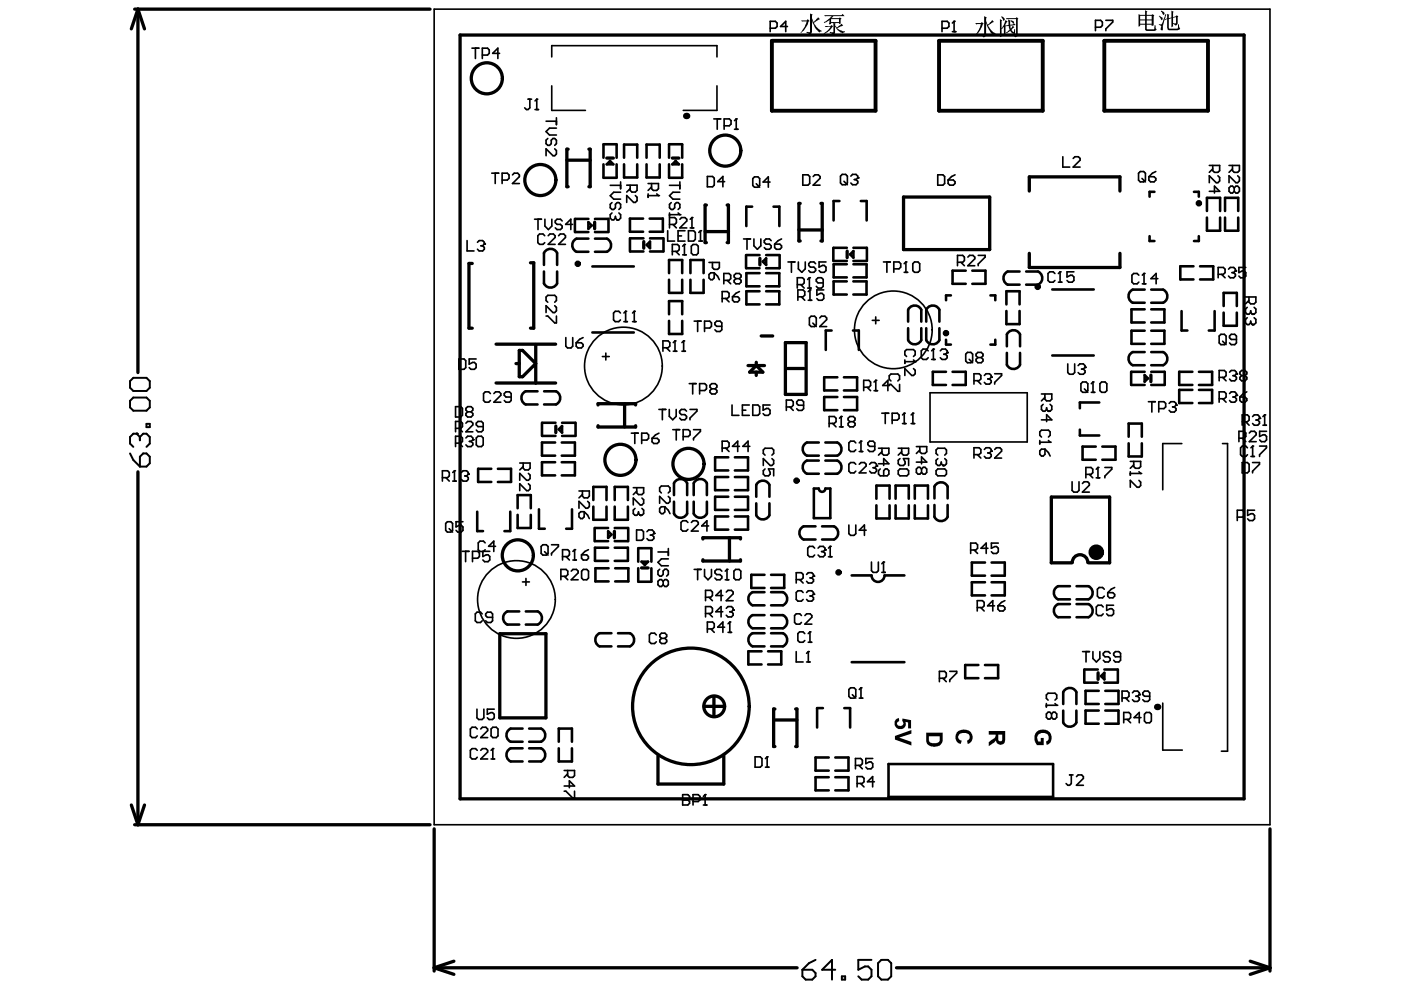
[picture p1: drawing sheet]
<svg xmlns="http://www.w3.org/2000/svg" width="297mm" height="210mm" viewBox="0 0 297 210" stroke-linecap="round" stroke-linejoin="round" font-family="sans-serif">
<g fill="none" stroke="#000" stroke-width=".35">
<path d="M92 1.9h177.3v173h-177.3zM100.1 10.2h1.4M100.8 10.2v2.2M102.3 11.7h1.1l.3-.4v-.7l-.3-.4h-1.1v2.2M105.9 11.3h-1.4l1.1-1.1v2.2M117 12.1v-2.4h35v2.4M117 18.2v5.2h7.1M152 18.2v5.2h-7.1M163.3 6h1.1l.4-.4v-.7l-.4-.4h-1.1v2.2M167 5.6h-1.5l1.1-1.1v2.2M199.7 6h1.1l.4-.4v-.7l-.4-.4h-1.1v2.2M201.9 4.9l.4-.4v2.2"/>
<path d="M201.9 6.7h.8M232.3 5.8h1.1l.3-.4v-.7l-.3-.4h-1.1v2.2M234.5 4.3h1.4v.4l-1.4 1.4v.4M104.3 36.7h1.4M105 36.7v2.2M106.5 38.2h1.1l.3-.4v-.7l-.3-.4h-1.1v2.2M108.7 37.1l.3-.4h.8l.3 .4v.3l-1.4 1.5h1.4M112 21h.7M112.3 21v1.9l-.3 .3h-.4l-.4-.3M113.4 23.2h.8M113.4 21.4l.4-.4v2.2M115.8 25.7h2.2"/>
<path d="M116.1 29.4l-.3 .3v.8l.3 .3h.4l.4-.3v-.8l.3-.3h.4l.4 .3v.8l-.4 .3M117.6 31.6l.4 .3v.8l-.4 .3h-.4l-1.4-1.4v1.4M118 25v1.4M118 27.2h-1.5l-.7 .7 .7 .7h1.5M129.4 39.3h2.2M131.6 38.6v1.4M132.9 39.3h2.2v1.1l-.4 .3h-.7l-.4-.3v-1.1M133.6 40l-.7 .7M137.4 38.9h2.2v1.1l-.4 .4h-.7l-.4-.4v-1.1M138.1 39.6l-.7 .8M141.9 39.3h2.2M144.1 38.6v1.4"/>
<path d="M150 37.4h1.1l.3 .4v1.4l-.3 .4h-1.1zM151.3 25.2h1.5M152.1 25.2v2.2M153.5 26.7h1.1l.4-.4v-.7l-.4-.4h-1.1v2.2M153.6 38.5h-1.4l1.1-1.1v2.2M155.7 25.6l.4-.4v2.2M155.7 27.4h.8M159.6 37.9l.4-.4h.7l.4 .4v1.4l-.4 .4h-.7l-.4-.4zM160.3 39l.8 .7M163.3 38.6h-1.5l1.1-1.1v2.2M170.2 37.1h1.1l.4 .3v1.5l-.4 .4h-1.1zM172.4 37.4l.4-.3h.7l.4 .3v.4l-1.5 1.5h1.5"/>
<path d="M178.2 37.3l.4-.3h.7l.4 .3v1.5l-.4 .4h-.7l-.4-.4zM178.9 38.4l.8 .8M180.4 37.3l.4-.3h.7l.4 .3v.4l-.4 .4M181.1 38.1h.4M181.5 38.1l.4 .3v.4l-.4 .4h-.7l-.4-.4M198.8 37.1h1.1l.4 .3v1.5l-.4 .4h-1.1zM201 38.2h1.1l.4 .3v.4l-.4 .4h-.7l-.4-.4zM202.5 37.1l-.7 .3-.8 .8M225.3 33.2v2.2h1.5M227.5 33.6l.4-.4h.7l.4 .4v.4l-1.5 1.4h1.5M241.4 36.7l.4-.3h.7l.4 .3v1.5l-.4 .4h-.7l-.4-.4zM242.1 37.8l.8 .8"/>
<path d="M243.6 37.5h1.1l.4 .3v.4l-.4 .4h-.7l-.4-.4zM245.1 36.4l-.8 .3-.7 .8M256.4 35.1h2.2v1.1l-.4 .3h-.7l-.4-.3v-1.1M257.1 35.8l-.7 .7M258.2 37.3l.4 .3v.8l-.4 .3h-.3l-1.5-1.4v1.4M260.6 35.1h2.2v1.1l-.4 .3h-.7l-.4-.3v-1.1M261.3 35.8l-.7 .7M261.7 39.8l.3-.3h.4l.4 .3v.8l-.4 .3h-.4l-.3-.3M261.7 39.8l-.4-.3h-.4l-.3 .3v.8l.3 .3h.4l.4-.3M261.7 39.8v.8M262.4 37.3l.4 .3v.8l-.4 .3h-.4l-1.4-1.4v1.4M99 51v2.2h1.5"/>
<path d="M101.2 51.4l.4-.4h.7l.4 .4v.3l-.4 .4M102 52.1h.3M102.3 52.1l.4 .4v.3l-.4 .4h-.7l-.4-.4M113.3 46.5h1.5M114.1 46.5v2.2M115.5 50l-.4-.4h-.7l-.4 .4v1.4l.4 .4h.7l.4-.4M115.5 46.5v1.4l.8 .8 .7-.8v-1.4M116.2 50l.4-.4h.7l.4 .4v.3l-1.5 1.5h1.5M118.4 50l.4-.4h.7l.4 .4v.3l-1.5 1.5h1.5M119.2 46.8l-.4-.3h-.7l-.4 .3v.4l.4 .4h.7l.4 .3v.4l-.4 .4h-.7l-.4-.4M121.4 47.6h-1.5l1.1-1.1v2.2M129.8 43l-.4 .3v.8l.4 .3h.3l.4-.3v-.8l.3-.3h.4l.4 .3v.8l-.4 .3"/>
<path d="M129.8 45.1l-.4 .4v.7l.4 .4h.3l.4-.4M130.5 45.9v.3M131.2 45.1l.4 .4v.7l-.4 .4h-.4l-.3-.4M131.6 40.8h-1.5l-.7 .7 .7 .7h1.5M134.7 41.5l.4 .3v.8l-.4 .3h-.4l-1.4-1.4v1.4M137.4 41.1v.7M139.2 41.1l.4 .4h-2.2M141.6 48.9v2.2h1.4M141.9 47.6h1.1l.4-.4v-.7l-.4-.4h-1.1v2.2M141.9 45.1v.8M142.3 43l-.4 .3v.8l.4 .3h.4l.3-.3v-.8l.4-.3h.4l.3 .3v.8l-.3 .3M142.5 53.3h1.1l.4-.4v-.7l-.4-.4h-1.1v2.2"/>
<path d="M142.7 47.6l.7 .7M143.3 53.3l.7 .7M143.8 50h.7M143.8 45.1l.3 .4h-2.2M144.1 40.8h-1.4l-.8 .7 .8 .7h1.4M144.1 46.5l.4-.4h.7l.4 .4v.4l-1.5 1.4h1.5M144.7 52.2l.4-.4v2.2M144.7 54h.8M145.2 48.9h-1.4v2.2h1.4M146 48.9h1.1l.3 .4v1.4l-.3 .4h-1.1zM146.3 48.3h.8M146.3 46.5l.4-.4v2.2"/>
<path d="M146.9 51.8h.8l.3 .4v1.5l-.3 .3h-.8l-.3-.3v-1.5zM148.2 49.3l.3-.4v2.2M148.2 51.1h.7M150.3 58.2l.4-.4h.7v1.1l-.3 .4h-.4l-.4-.4zM150.3 55.6h2.2v1.1l-.3 .4h-.8l-.3-.4v-1.1M151.4 57.8l.8 .8 .3 .7M153.5 59.4h1.1l.3-.3v-.8l-.3-.3h-1.1v2.2M154.2 59.4l.7 .8M156 59.1l-.3-.4v-.4l.3-.3h.8l.3 .3v.4l-.3 .4M156 59.1l-.3 .3v.4l.3 .4h.8l.3-.4v-.4l-.3-.3M156 59.1h.8M157.6 50.7h1.5"/>
<path d="M158.4 50.7v2.2M159.8 50.7v1.4l.8 .8 .7-.8v-1.4M163.5 51l-.4-.3h-.7l-.4 .3v.4l.4 .4h.7l.4 .3v.4l-.4 .4h-.7l-.4-.4M164.2 51.8h1.1l.4 .3v.4l-.4 .4h-.7l-.4-.4zM165.7 50.7l-.7 .3-.8 .8M167.1 55.5h1.4M167.8 55.5v2.2M169.3 55.5v1.5l.7 .7 .7-.7v-1.5M171.2 59.3l.4-.4v2.2M172.9 55.9l-.3-.4h-.8l-.3 .4v.4l.3 .3h.8l.3 .4v.4l-.3 .3h-.8l-.3-.3M174.5 60h-1.1l-.3-.4v-.3l.3-.4h.8l.3 .4v1.4l-.3 .4h-.8l-.3-.4M175.1 55.5h-1.4v1.1l.7-.3h.4l.3 .3v.8l-.3 .3h-.8l-.3-.3"/>
<path d="M187.3 55.5h1.5M188 55.5v2.2M189.5 57h1.1l.4-.4v-.7l-.4-.4h-1.1v2.2M191.7 55.9l.4-.4v2.2M191.7 57.7h.7M193.5 55.9l.4-.4h.7l.4 .4v1.5l-.4 .3h-.7l-.4-.3zM203 55.6h1.1l.4-.4v-.7l-.4-.4h-1.1v2.2M203.7 55.6l.8 .7M205.2 54.5l.4-.4h.7l.4 .4v.4l-1.5 1.4h1.5M207.4 54.1h1.5v.4l-1.5 1.5v.3M223.7 58l-.4-.4h-.7l-.4 .4v1.5l.4 .3h.7l.4-.3M224.4 58l.4-.4v2.2"/>
<path d="M224.4 59.8h.7M227.7 57.6h-1.5v1.1l.8-.3h.3l.4 .3v.8l-.4 .3h-.7l-.4-.3M241.5 58.3l-.4-.3h-.7l-.4 .3v1.5l.4 .4h.7l.4-.4M242.2 58.3l.4-.3v2.2M245.5 59.1h-1.5l1.1-1.1v2.2M256.4 40.6h2.2l-1.1-1.1v1.4M258.3 58.2h1.1l.3-.4v-.7l-.3-.4h-1.1v2.2M259 58.2l.7 .7M260.5 57.1l.3-.4h.8l.3 .4v.3l-.3 .4M261.2 57.8h.4M261.6 57.8l.3 .4v.3l-.3 .4h-.8l-.3-.4M264.1 56.7h-1.4v1.1l.7-.4h.4l.3 .4v.7l-.3 .4h-.8l-.3-.4"/>
<path d="M97.3 76.1h1.1l.3 .4v1.4l-.3 .4h-1.1zM100.9 76.1h-1.4v1.1l.7-.4h.4l.3 .4v.7l-.3 .4h-.8l-.3-.4M115.8 67h.3l1.5 1.5h.4v-1.5M116.1 64.1l-.3-.4v-.7l.3-.4h1.5l.4 .4v.7l-.4 .4M117.6 64.8l.4 .4v.7l-.4 .4h-.4l-1.4-1.5v1.5M120 71.6v1.8l.3 .4h.8l.3-.4v-1.8M122.2 72.7h1.1l.3 .3v.4l-.3 .4h-.8l-.3-.4zM123.6 71.6l-.7 .3-.7 .8M127.7 75.6h1.5M128.4 74.9v1.4M131.5 66.4l-.3-.4h-.8l-.3 .4v1.4l.3 .4h.8l.3-.4M132.3 68.2h.7"/>
<path d="M132.3 66.4l.3-.4v2.2M134.1 68.2h.7M134.1 66.4l.4-.4v2.2M140.6 73.7h1l.4-.3v-.8l-.4-.3h-1v2.2M141.3 73.7l.7 .8M142.7 72.6l.4-.3v2.2M142.7 74.5h.8M144.6 74.5h.7M144.6 72.6l.3-.3v2.2M147.2 68.1h1.4M147.9 68.1v2.2M149.4 69.6h1.1l.3-.4v-.7l-.3-.4h-1.1v2.2"/>
<path d="M153 69.2h-1.1l-.3-.4v-.3l.3-.4h.8l.3 .4v1.4l-.3 .4h-.8l-.3-.4M153.1 63.3h1.1l.4-.4v-.7l-.4-.4h-1.1v2.2M153.8 63.3l.8 .7M155.3 62.9h1.1l.4 .4v.3l-.4 .4h-.7l-.4-.4zM156.8 61.8l-.8 .4-.7 .7M169 60.3h1.1l.4-.3v-.7l-.4-.4h-1.1v2.2M169.2 62.9h1.1l.3-.3v-.8l-.3-.3h-1.1v2.2M169.8 60.3l.7 .8M169.9 62.9l.7 .8M171.2 61.1h.8M171.4 61.8l.3-.3v2.2M171.4 63.7h.7"/>
<path d="M171.6 67.4l.4-.4h.7l.4 .4v1.5l-.4 .3h-.7l-.4-.3zM172.3 68.5l.8 .7M173.8 67.4l.4-.4h.7l.4 .4v.4l-1.5 1.4h1.5M174.7 61.5h-1.5v1.1l.7-.4h.4l.4 .4v.7l-.4 .4h-.7l-.4-.4M184.9 67.9h1.5M185.7 67.2v1.5M191.8 76.3v.7M192.2 75.6l-.4-.4v-.7l.4-.4h1.5l.3 .4v.7l-.3 .4M193.7 78.1l.3 .4v.7l-.3 .4h-.4l-1.5-1.5v1.5M193.7 76.3l.3 .4h-2.2M196.8 74.4l-.4-.4h-.7l-.4 .4v1.4l.4 .4h.7l.4-.4M197.5 76.2h.8"/>
<path d="M197.5 74.4l.4-.4v2.2M199.4 74.4l.3-.4h.8l.3 .4v.3l-.3 .4M200.1 75.1h.4M200.5 75.1l.3 .4v.3l-.3 .4h-.8l-.3-.4M204.8 75.1l.3-.4h.8l.3 .4v1.4l-.3 .4h-.8l-.3-.4zM205.5 76.2l.7 .7M207.3 75.8l-.4-.4v-.3l.4-.4h.7l.4 .4v.3l-.4 .4M207.3 75.8l-.4 .4v.3l.4 .4h.7l.4-.4v-.3l-.4-.4M207.3 75.8h.7M208.7 79.6l.4-.4h.7l.4 .4v.4l-.4 .3M210.9 79.2h1.5v.4l-1.5 1.5v.3M226.4 77.2v1.8l.4 .3h.7l.4-.3v-1.8"/>
<path d="M228.6 77.5l.3-.3h.8l.3 .3v.4l-.3 .4M229.3 78.3h.4M229.7 78.3l.3 .3v.4l-.3 .3h-.8l-.3-.3M242.2 60.2h.7M258.5 71.2l.4-.3h.7l.4 .3v1.5l-.4 .4h-.7l-.4-.4zM259.2 72.3l.8 .8M260.7 78.9l.3-.4h.8l.3 .4v.4l-.3 .3M261.4 79.6h.4M261.8 79.6l.3 .4v.4l-.3 .3h-.8l-.3-.3M262.1 72h-1.1l-.3-.4v-.4l.3-.3h.8l.3 .3v1.5l-.3 .4h-.8l-.3-.4M263.2 79.6l-.3 .4v.4l.3 .3h.8l.3-.3v-.4l-.3-.4M263.2 79.6l-.3-.3v-.4l.3-.4h.8l.3 .4v.4l-.3 .3"/>
<path d="M263.2 79.6h.8M264.1 63h2.2v1.1l-.4 .3h-.7l-.4-.3v-1.1M264.4 65.2l-.3 .3v.8l.3 .3h.4l.4-.3M264.4 67.4l-.3 .3v.8l.3 .3h.4l.4-.3M264.8 63.7l-.7 .7M265.2 65.9v.4M265.2 68.1v.4M265.9 65.2l.4 .3v.8l-.4 .3h-.4l-.3-.3M265.9 67.4l.4 .3v.8l-.4 .3h-.4l-.3-.3M96.6 86.2h1.1l.4 .4v1.4l-.4 .4h-1.1zM96.6 90.8h1.1l.4-.3v-.8l-.4-.3h-1.1v2.2M96.6 94h1.1l.4-.4v-.7l-.4-.4h-1.1v2.2"/>
<path d="M97.3 94l.8 .7M97.3 90.8l.8 .8M98.8 89.7l.3-.3h.8l.3 .3v.4l-1.4 1.5h1.4M98.8 92.9l.3-.4h.8l.3 .4v.3l-.3 .4M99.1 87.3l-.3 .4v.3l.3 .4h.8l.3-.4v-.3l-.3-.4M99.1 87.3l-.3-.4v-.3l.3-.4h.8l.3 .4v.3l-.3 .4M99.1 87.3h.8M99.5 93.6h.4M99.9 93.6l.3 .4v.3l-.3 .4h-.8l-.3-.4M101 92.9l.3-.4h.8l.3 .4v1.4l-.3 .4h-.8l-.3-.4zM102.4 90.5h-1.1l-.3-.4v-.4l.3-.3h.8l.3 .3v1.5l-.3 .4h-.8l-.3-.4M104 83.4l-.4-.3h-.7l-.4 .3v1.5l.4 .4h.7l.4-.4"/>
<path d="M104.7 83.4l.4-.3h.7l.4 .3v.4l-1.5 1.5h1.5M108.4 84.2h-1.1l-.4-.4v-.4l.4-.3h.7l.4 .3v1.5l-.4 .4h-.7l-.4-.4M110.2 98.2h2.2v1.1l-.4 .3h-.7l-.4-.3v-1.1M110.9 98.9l-.7 .7M133.9 91.8h1.4M134.6 91.8v2.2M136.1 93.3h1.1l.3-.4v-.7l-.3-.4h-1.1v2.2M138.2 92.9h1.1l.4 .4v.4l-.4 .3h-.7l-.4-.3zM139.7 86.8h1.5M139.7 91.8l-.7 .4-.8 .7M140.4 86.8v2.2M141.9 86.8v1.5l.7 .7 .8-.7v-1.5"/>
<path d="M142.6 91.1h1.5M143.4 91.1v2.2M144.8 92.6h1.1l.4-.4v-.7l-.4-.4h-1.1v2.2M145.6 87.2l-.4-.4h-.7l-.4 .4v.3l.4 .4h.7l.4 .4v.3l-.4 .4h-.7l-.4-.4M146.1 81.3h1.5M146.3 86.8h1.5v.4l-1.5 1.4v.4M146.9 81.3v2.2M147 91.1h1.5v.4l-1.5 1.4v.4M148.3 82.8h1.1l.4-.4v-.7l-.4-.4h-1.1v2.2M150.9 82.4l-.4-.3v-.4l.4-.4h.7l.4 .4v.4l-.4 .3M150.9 82.4l-.4 .4v.4l.4 .3h.7l.4-.3v-.4l-.4-.4M150.9 82.4h.7"/>
<path d="M153.1 95h1.1l.4-.4v-.7l-.4-.4h-1.1v2.2M153.8 95l.8 .7M155.2 85.9v2.2h1.5M156.8 94.6h-1.5l1.1-1.1v2.2M157.4 87h.7M158.9 85.9h-1.5v2.2h1.5M159 94.6h-1.5l1.1-1.1v2.2M159.6 85.9h1.1l.4 .3v1.5l-.4 .4h-1.1zM162.2 96.5l-.4-.4v-.7l.4-.4h1.5l.3 .4v.7l-.3 .4M162.2 99.4l-.4 .4v.7l.4 .4h.7l.4-.4v-.3l-.4-.8h1.1v1.5M163.3 85.9h-1.5v1.1l.7-.4h.4l.4 .4v.7l-.4 .4h-.7l-.4-.4M163.7 97.2l.3 .4v.7l-.3 .4h-.4l-1.5-1.5v1.5"/>
<path d="M166.7 86.3h1.1l.4-.4v-.7l-.4-.4h-1.1v2.2M167.5 86.3l.7 .7M170.4 85.9h-1.1l-.4-.3v-.4l.4-.4h.7l.4 .4v1.5l-.4 .3h-.7l-.4-.3M175.8 89.8h1.1l.4-.4v-.7l-.4-.4h-1.1v2.2M176.5 89.8l.8 .7M178 90.5h.7M178 88.7l.4-.4v2.2M180.2 89.4l-.4 .4v.3l.4 .4h.7l.4-.4v-.3l-.4-.4M180.2 89.4l-.4-.4v-.3l.4-.4h.7l.4 .4v.3l-.4 .4M180.2 89.4h.7M181.4 98.4l-.3-.3h-.8l-.3 .3v1.5l.3 .4h.8l.3-.4M181.4 93.9l-.3-.4h-.8l-.3 .4v1.5l.3 .3h.8l.3-.3"/>
<path d="M182.2 98.4l.3-.3h.8l.3 .3v.4l-1.4 1.5h1.4M182.2 93.9l.3-.4v2.2M182.2 95.7h.7M183.1 82.1h1.1l.4-.4v-.7l-.4-.4h-1.1v2.2M183.9 82.1l.7 .7M184.4 98.4l.3-.3h.8l.3 .3v.4l-.3 .4M185.1 99.2h.4M185.3 81l.4-.4v2.2M185.3 82.8h.7M185.5 94.6h-1.1l-.4-.3v-.4l.4-.4h.7l.4 .4v1.5l-.4 .3h-.7l-.4-.3M185.5 99.2l.3 .3v.4l-.3 .4h-.8l-.3-.4M186.3 95h2.2v1.1l-.4 .4h-.7l-.4-.4v-1.1"/>
<path d="M186.3 98.3h2.2l-1.1-1.1v1.5M186.6 99.4l-.3 .4v.7l.3 .4h1.5l.4-.4v-.7l-.4-.4h-.4l-.3 .4v1.1M187 87.6h1.4M187 95.8l-.7 .7M187.7 87.6v2.2M188.5 81.5h.4l1.5 1.5h.3v-1.5M188.6 81.7h-1.5l1.1-1.1v2.2M188.9 80.8l-.4-.4v-.7l.4-.4h1.5l.3 .4v.7l-.3 .4M189.2 89.1h1.1l.3-.4v-.7l-.3-.4h-1.1v2.2M190.4 95h2.2v1.1l-.3 .4h-.8l-.3-.4v-1.1M190.4 99.8l.4-.4h1.5l.3 .4v.7l-.3 .4h-1.5l-.4-.4zM190.8 97.2l-.4 .4v.7l.4 .4h.7l.4-.4v-.3l-.4-.8h1.1v1.5"/>
<path d="M191.2 95.8l-.8 .7M191.4 89.8h.7M191.4 88l.3-.4v2.2M193.2 89.8h.7M193.2 88l.3-.4v2.2M194.3 94.7h2.2v1.1l-.4 .4h-.7l-.4-.4v-1.1M194.3 98h2.2l-1.1-1.1v1.4M195 95.4l-.7 .8M195.4 99.4l.3-.3h.4l.4 .3v.8l-.4 .3h-.4l-.3-.3M195.4 99.4v.8M195.4 99.4l-.4-.3h-.3l-.4 .3v.8l.4 .3h.3l.4-.3M197.2 83.3h20.6v10.4h-20.6z"/>
<path d="M198.5 99.8l.3-.4h1.5l.4 .4v.7l-.4 .4h-1.5l-.3-.4zM198.8 96.5l-.3-.4v-.7l.3-.4h1.5l.4 .4v.7l-.4 .4M198.8 97.2l-.3 .4v.7l.3 .4h.4l.4-.4M199.6 98v.3M200.3 97.2l.4 .4v.7l-.4 .4h-.4l-.3-.4M206.5 80.7h1.1l.4-.4v-.7l-.4-.4h-1.1v2.2M206.5 96.4h1.1l.4-.4v-.7l-.4-.4h-1.1v2.2M207.2 96.4l.8 .7M207.2 80.7l.8 .7M208.7 95.3l.4-.4h.7l.4 .4v.4l-.4 .3M209.4 96h.4M209.4 80.3h.4"/>
<path d="M209.8 96l.4 .4v.4l-.4 .3h-.7l-.4-.3M209.8 80.3l.4 .4v.4l-.4 .3h-.7l-.4-.3M210.9 95.3l.4-.4h.7l.4 .4v.4l-1.5 1.4h1.5M220.5 93.4v.7M220.5 95.6l.3-.4h.8v1.1l-.4 .4h-.4l-.3-.4zM220.8 83.5h2.2v1.1l-.4 .4h-.7l-.4-.4v-1.1M220.8 89h2.2l-1.1-1.1v1.5M220.8 92.7l-.3-.4v-.7l.3-.4h1.5l.4 .4v.7l-.4 .4M221.2 85.7l-.4 .4v.7l.4 .4h.3l.4-.4M221.5 84.3l-.7 .7M221.6 95.2l.7 .8 .4 .7M221.9 86.5v.3"/>
<path d="M222.3 93.4l.4 .4h-2.2M222.6 85.7l.4 .4v.7l-.4 .4h-.3l-.4-.4M229.2 81.4l.3-.4h.8l.3 .4v1.4l-.3 .4h-.8l-.3-.4zM229.9 82.5l.7 .7M231.4 83.2h.7M231.4 81.4l.3-.4v2.2M232.4 99.5l.4-.4v2.2M233.2 81.4l.4-.4h.7l.4 .4v1.4l-.4 .4h-.7l-.4-.4zM234.3 99.1h1.4v.4l-1.4 1.4v.4M239.6 97.8h2.2v1.1l-.3 .4h-.8l-.3-.4v-1.1M240.4 98.6l-.8 .7M243.5 85.2h1.4"/>
<path d="M244.2 85.2v2.2M245.7 86.6h1.1l.3-.3v-.8l-.3-.3h-1.1v2.2M247.9 85.5l.3-.3h.8l.3 .3v.4l-.3 .4M248.6 86.3h.4M249 86.3l.3 .3v.4l-.3 .4h-.8l-.3-.4M250.6 94h-4.1v9.8M258.5 80h1.1l.4-.4v-.7l-.4-.4h-1.1v2.2M258.5 84.5h1.1l.4-.3v-.8l-.4-.3h-1.1v2.2M259.2 94h1.1v65.3h-1.3M259.2 84.5l.8 .8M259.2 80l.8 .7M260.7 83.4l.3-.3h.8l.3 .3v.4l-.3 .4"/>
<path d="M261.4 84.2h.4M261.8 84.2l.3 .3v.4l-.3 .4h-.8l-.3-.4M262.7 92.9h1.1l.3-.4v-.7l-.3-.4h-1.1v2.2M262.9 84.2h1.1l.3 .3v.4l-.3 .4h-.8l-.3-.4zM263.4 89.4h1.1l.3-.3v-.8l-.3-.3h-1.1v2.2M263.4 98.1h1.1l.3 .3v1.5l-.3 .4h-1.1zM263.4 92.9l.7 .7M264.1 89.4l.7 .8M264.3 83.1l-.7 .3-.7 .8M264.5 95l-.4-.4h-.7l-.4 .4v1.4l.4 .4h.7l.4-.4M264.9 91.8l.3-.4h.8l.3 .4v.4l-1.4 1.4h1.4M265.2 96.8h.8"/>
<path d="M265.2 95l.4-.4v2.2M265.6 98.1h1.4v.3l-1.4 1.5v.4M265.6 88.3l.3-.3h.8l.3 .3v.4l-.3 .4M266.3 89.1h.4M266.7 89.1l.3 .3v.4l-.3 .4h-.8l-.3-.4M267.1 94.6h1.4v.4l-1.4 1.4v.4M267.8 90.2h.7M267.8 88.3l.3-.3v2.2M268.5 91.4h-1.4v1.1l.7-.3h.4l.3 .3v.8l-.3 .3h-.8l-.3-.3M93.8 101.3h1.1l.4-.4v-.7l-.4-.4h-1.1v2.2M94.5 111l.4-.4h.7l.4 .4v1.4l-.4 .4h-.7l-.4-.4zM94.5 101.3l.8 .7"/>
<path d="M95.2 112.1l.8 .7M96 100.2l.4-.4v2.2M96 102h.7M97.8 100.2l.4-.4h.7l.4 .4v.3l-.4 .4M98 116.9h1.4M98.2 110.6h-1.5v1.1l.7-.3h.4l.4 .3v.7l-.4 .4h-.7l-.4-.4M98.6 100.9h.3M98.7 116.9v2.2M98.9 100.9l.4 .4v.3l-.4 .4h-.7l-.4-.4M100.2 118.4h1.1l.3-.4v-.7l-.3-.4h-1.1v2.2M102.9 115.1l-.4-.4h-.7l-.4 .4v1.5l.4 .3h.7l.4-.3M103.8 116.9h-1.4v1.1l.7-.4h.4l.3 .4v.7l-.3 .4h-.8l-.3-.4"/>
<path d="M105.1 115.8h-1.5l1.1-1.1v2.2M112 100.4l.4 .3v.8l-.4 .3h-.3l-1.5-1.4v1.4M112 102.6l.4 .3v.8l-.4 .3h-.3l-1.5-1.4v1.4M114.7 115.9l.4-.4h.7l.4 .4v1.4l-.4 .4h-.7l-.4-.4zM115.5 117l.7 .7M116.9 115.5h1.5v.4l-1.5 1.4v.4M119.3 118h1.1l.3-.4v-.7l-.3-.4h-1.1v2.2M120 118l.7 .7M121.5 116.9l.3-.4v2.2M121.5 118.7h.7M122.8 108.9l.3-.4h.8v1.1l-.4 .4h-.4l-.3-.4zM122.8 104.1h2.2v1.1l-.4 .4h-.7l-.4-.4v-1.1"/>
<path d="M123.3 117.6h1.1l.4 .4v.4l-.4 .3h-.7l-.4-.3zM123.5 104.8l-.7 .8M123.9 108.5l.7 .7 .4 .8M124.6 106.3l.4 .4v.7l-.4 .4h-.4l-1.4-1.5v1.5M124.8 116.5l-.8 .4-.7 .7M134.3 103.4h2.2v1.1l-.4 .4h-.7l-.4-.4v-1.1M134.6 107.8l-.3 .4v.7l.3 .4h.4l.4-.4M135 112.4h1.1l.3 .3v1.5l-.3 .4h-1.1zM135 104.1l-.7 .8M135.4 108.5v.4M136.1 105.6l.4 .4v.7l-.4 .4h-.4l-1.4-1.5v1.5M136.1 107.8l.4 .4v.7l-.4 .4h-.4l-.3-.4"/>
<path d="M137.2 112.7l.3-.3h.8l.3 .3v.4l-.3 .4M137.9 113.5h.4M138.3 113.5l.3 .3v.4l-.3 .4h-.8l-.3-.4M139.5 117h2.2M139.9 107.8l.3-.4h.8v1.1l-.4 .4h-.4l-.3-.4zM140.2 104.5l-.3-.3v-.8l.3-.3h1.5l.3 .3v.8l-.3 .3M141 107.4l.7 .8 .3 .7M141.7 105.2l.3 .4v.7l-.3 .4h-.4l-1.4-1.5v1.5M141.7 116.3v1.5M141.7 118.5h-1.5l-.7 .7 .7 .8h1.5M145.9 110.8l-.4-.4h-.7l-.4 .4v1.4l.4 .4h.7l.4-.4M146.6 110.8l.4-.4h.7l.4 .4v.3l-1.5 1.5h1.5"/>
<path d="M150.2 111.5h-1.4l1.1-1.1v2.2M172.7 116.2l-.3-.4h-.8l-.3 .4v1.5l.3 .3h.8l.3-.3M173.5 116.2l.3-.4h.8l.3 .4v.4l-.3 .3M174.2 116.9h.4M174.6 116.9l.3 .4v.4l-.3 .3h-.8l-.3-.3M175.6 118h.8M175.6 116.2l.4-.4v2.2M180 111.3v1.8l.3 .4h.8l.3-.4v-1.8M183.6 112.4h-1.4l1.1-1.1v2.2M184.8 119.2v1.8l.3 .4h.8l.3-.4v-1.8M187 119.5l.3-.3v2.2M205.8 116.6h1.1l.4-.4v-.7l-.4-.3h-1.1v2.1"/>
<path d="M206.5 116.6l.8 .7M209.5 116.2h-1.5l1.1-1v2.1M211.7 115.2h-1.5v1l.7-.3h.4l.4 .3v.8l-.4 .3h-.7l-.4-.3M227.3 102.1v1.9l.4 .3h.7l.4-.3v-1.9M229.5 102.5l.4-.4h.7l.4 .4v.4l-1.5 1.4h1.5M230.2 100.6h1.1l.4-.4v-.7l-.4-.4h-1.1v2.2M231 100.6l.7 .7M232.4 101.3h.8M239.6 100v.8M241.5 101.8l.3 .4v.7l-.3 .4h-.4l-1.5-1.5v1.5M241.5 100l.3 .4h-2.2M262.3 109.6h1.1l.4-.3v-.8l-.4-.3h-1.1v2.2"/>
<path d="M266 108.2h-1.5v1.1l.8-.4h.3l.4 .4v.7l-.4 .4h-.7l-.4-.4M102.2 130.2l-.3-.4h-.8l-.3 .4v1.4l.3 .4h.8l.3-.4M104.4 130.9h-1.1l-.3-.4v-.3l.3-.4h.8l.3 .4v1.4l-.3 .4h-.8l-.3-.4M110.8 123.4h1.4M111.5 122.6v1.5M118.9 122.2h1.1l.4-.4v-.7l-.4-.4h-1.1v2.2M119.6 122.2l.8 .7M121.1 121.1l.4-.4h.7l.4 .4v.4l-1.5 1.4h1.5M123.3 121.1l.4-.4h.7l.4 .4v1.5l-.4 .3h-.7l-.4-.3zM139.1 134.6l-.3-.4h-.7l-.4 .4v1.5l.4 .3h.7l.3-.3M139.9 120.7l-.4 .4v.7l.4 .4h.3l.4-.4v-.7l.4-.4h.3l.4 .4v.7l-.4 .4M140.2 135.3l-.3-.3v-.4l.3-.4h.8l.3 .4v.4l-.3 .3"/>
<path d="M140.2 135.3l-.3 .4v.4l.3 .3h.8l.3-.3v-.4l-.3-.4M140.2 135.3h.8M140.6 123.3l.4-.4h.3l.4 .4v.7l-.4 .3h-.3l-.4-.3M140.6 123.3v.7M140.6 123.3l-.4-.4h-.3l-.4 .4v.7l.4 .3h.3l.4-.3M147.2 120.7h1.4M147.9 120.7v2.2M149.4 120.7v1.5l.7 .7 .7-.7v-1.5M149.6 126.6h1.1l.4-.3v-.8l-.4-.3h-1.1v2.2M149.6 130.1h1.1l.4-.4v-.7l-.4-.4h-1.1v2.2M150 133.3h1.1l.3-.3v-.8l-.3-.3h-1.1v2.2M150.3 126.6l.8 .8"/>
<path d="M150.3 130.1l.8 .7M150.7 133.3l.7 .8M153 121.1l-.3-.4h-.8l-.3 .4v.4l.3 .3h.8l.3 .4v.4l-.3 .3h-.8l-.3-.3M153.2 126.3h-1.4l1.1-1.1v2.2M153.2 129.7h-1.4l1.1-1.1v2.2M153.6 133h-1.4l1.1-1.1v2.2M153.8 122.9h.7M153.8 121.1l.3-.4v2.2M154 125.5l.3-.3h.8l.3 .3v.4l-1.4 1.5h1.4M154 129l.3-.4h.8l.3 .4v.3l-.3 .4M154.4 134.1h.7M154.4 132.2l.3-.3v2.2"/>
<path d="M154.7 129.7h.4M155.1 129.7l.3 .4v.3l-.3 .4h-.8l-.3-.4M155.6 121.1l.4-.4h.7l.4 .4v1.5l-.4 .3h-.7l-.4-.3zM168.8 122.9h1.1l.4-.4v-.7l-.4-.4h-1.1v2.2M168.8 138.2v2.2h1.5M169.5 122.9l.8 .7M169.9 130.5l-.3-.4h-.8l-.3 .4v1.5l.3 .3h.8l.3-.3M170.3 125.6l-.4-.3h-.7l-.4 .3v1.5l.4 .4h.7l.4-.4M170.6 134.3l-.3-.3h-.8l-.3 .3v1.5l.3 .4h.8l.3-.4M170.7 130.5l.3-.4h.8l.3 .4v.4l-1.4 1.4h1.4M171 121.8l.4-.4h.7l.4 .4v.4l-.4 .3M171 125.6l.4-.3h.7l.4 .3v.4l-.4 .4"/>
<path d="M171 138.5l.4-.3v2.2M171.4 136.2h.7M171.4 134.3l.3-.3v2.2M171.7 126.4h.4M171.7 122.5h.4M172.1 126.4l.4 .3v.4l-.4 .4h-.7l-.4-.4M172.1 122.5l.4 .4v.4l-.4 .3h-.7l-.4-.3M187 121.4h.7M207.2 128.8h1.1l.4-.4v-.7l-.4-.3h-1.1v2.1M207.9 128.8l.8 .7M210.9 128.4h-1.5l1.1-1v2.1M211.6 128.4h1.1l.4 .4v.4l-.4 .3h-.7l-.4-.3z"/>
<path d="M213.1 127.4l-.8 .3-.7 .7M229.5 138.2h1.5M230.3 138.2v2.2M231.7 138.2v1.4l.8 .8 .7-.8v-1.4M233.9 128.7l-.4-.4h-.7l-.4 .4v1.5l.4 .3h.7l.4-.3M234.1 124.9l-.3-.3h-.8l-.3 .3v1.5l.3 .4h.8l.3-.4M234.9 125.7h1.1l.3 .3v.4l-.3 .4h-.8l-.3-.4zM235.4 138.5l-.4-.3h-.7l-.4 .3v.4l.4 .4h.7l.4 .3v.4l-.4 .4h-.7l-.4-.4M236.1 128.3h-1.5v1.1l.8-.3h.3l.4 .3v.8l-.4 .3h-.7l-.4-.3M236.3 124.6l-.7 .3-.7 .8M237.6 139.3h-1.1l-.4-.4v-.4l.4-.3h.7l.4 .3v1.5l-.4 .4h-.7l-.4-.4M101.1 150.4v1.8l.4 .4h.7l.4-.4v-1.8"/>
<path d="M101.2 159.1l-.4-.4h-.7l-.4 .4v1.5l.4 .3h.7l.4-.3M101.2 154.6l-.4-.4h-.7l-.4 .4v1.4l.4 .4h.7l.4-.4M101.9 159.1l.4-.4h.7l.4 .4v.4l-1.5 1.4h1.5M101.9 154.6l.4-.4h.7l.4 .4v.3l-1.5 1.5h1.5M104.1 154.6l.4-.4h.7l.4 .4v1.4l-.4 .4h-.7l-.4-.4zM104.1 159.1l.4-.4v2.2M104.8 150.4h-1.5v1.1l.8-.4h.3l.4 .4v.7l-.4 .4h-.7l-.4-.4M171 140.4h.7M180 146.2l.3-.4h.8l.3 .4v1.5l-.3 .3h-.8l-.3-.3zM180.7 147.3l.7 .7M182.2 148h.7M182.2 146.2l.3-.4v2.2"/>
<path d="M199.2 143.8h1.1l.3-.4v-.7l-.3-.4h-1.1v2.2M199.9 143.8l.7 .7M201.4 142.3h1.4v.4l-1.4 1.5v.3M221.8 149.2v.7M222.2 148.4l-.4-.3v-.8l.4-.3h1.5l.3 .3v.8l-.3 .3M222.9 151.4l.4-.4h.4l.3 .4v.7l-.3 .4h-.4l-.4-.4M222.9 151.4l-.3-.4h-.4l-.4 .4v.7l.4 .4h.4l.3-.4M222.9 151.4v.7M223.7 149.2l.3 .3h-2.2M237.9 148h1.1l.4-.4v-.7l-.4-.4h-1.1v2.2M238.2 152.5h1.1l.4-.3v-.8l-.4-.3h-1.1v2.2M238.6 148l.8 .7"/>
<path d="M239 152.5l.7 .8M240.1 146.9l.4-.4h.7l.4 .4v.4l-.4 .3M240.8 147.6h.4M241.2 147.6l.4 .4v.4l-.4 .3h-.7l-.4-.3M241.9 152.2h-1.5l1.1-1.1v2.2M242.6 151.4l.4-.3h.7l.4 .3v1.5l-.4 .4h-.7l-.4-.4zM243.8 147.6h-1.1l-.4-.3v-.4l.4-.4h.7l.4 .4v1.5l-.4 .3h-.7l-.4-.3M246.5 149.1v9.9h4.2M104.1 160.9h.8M119.6 163.4h2.2v1.1l-.4 .3h-.7l-.4-.3v-1.1M119.6 167.8h.4l1.4 1.4h.4v-1.4M119.6 166.7h2.2l-1.1-1.1v1.4"/>
<path d="M120.3 164.1l-.7 .7M144.7 168.5h1.1l.4 .4v.3l-.4 .4 .4 .3v.4l-.4 .4h-1.1zM144.7 169.6h1.1M146.9 169.9h1.1l.4-.3v-.7l-.4-.4h-1.1v2.2M149.1 170.7h.8M149.1 168.9l.4-.4v2.2M160.1 160.5h1.1l.4 .3v1.5l-.4 .4h-1.1zM162.3 162.7h.7M162.3 160.8l.4-.3v2.2M181.4 162.3h1.1l.3-.4v-.7l-.3-.4h-1.1v2.2M181.7 166.1h1.1l.4-.4v-.7l-.4-.3h-1.1v2.1M182.1 162.3l.7 .7"/>
<path d="M182.5 166.1l.7 .7M185 160.8h-1.4v1.1l.7-.4h.4l.3 .4v.7l-.3 .4h-.8l-.3-.4M185.4 165.7h-1.5l1.1-1v2.1M226.8 164.3h.7M227.1 164.3v1.8l-.3 .4h-.4l-.4-.4M228.2 164.7l.4-.4h.7l.4 .4v.3l-1.5 1.5h1.5"/>
<circle cx="132.2" cy="77.6" r="8.2"/>
<circle cx="189.4" cy="69.9" r="8.2"/>
<circle cx="109.5" cy="127.1" r="8.2"/>
</g>
<g fill="none" stroke="#000" stroke-width=".7">
<path d="M28.5 1.9h62.7M29.2 1.9l1.4 4.2M29.2 1.9l-1.4 4.2M29.2 1.9v77.1M97.5 7.4h166.3v162h-166.3zM120.2 34h4.9M120.5 31.6h-.3v8h.3M124.9 31.6h.2v8h-.2M128.6 33.5h1.4M142.5 33.5h1.4M100.1 55.9h-.7v13.7h.7M112.5 55.7h.7v13.9h-.7"/>
<path d="M126.1 47.1v1.4M136.5 51.2v1.4M149.5 49.1h4.9M149.8 43.5h-.3v7.9h.3M154.2 43.5h.2v7.9h-.2M161.1 54.8v1.4M169.4 48.8h4.9M169.7 43.1h-.3v8h.3M174.1 43.1h.2v8h-.2M179.6 53.2v1.4M191.6 41.8h18.2v11.1h-18.2zM218.2 40.5v-3h19.2v3"/>
<path d="M218.2 53.7v3h19.2v-3M105.2 73h12.6M109.4 77.1h.7M110.1 74.3h.7l2.8 2.8-2.8 2.8h-.7zM113.6 73v8.3M158.6 77.5h3.5M158.9 78.9l1.4-1.4 1.4 1.4zM160.3 76.8v.7M160.3 78.9v.7M161.4 71.2h2.4M166.5 72.6h4.4v11h-4.4zM167 78.1h3.5"/>
<path d="M244 79.5v1.4M105.2 81.2h12.6M117.8 90.3v1.4M126.8 85.9v-.3h8v.3M126.8 90.3v.2h8v-.2M132.4 85.6v4.9M29.2 100v74.9M130.3 112.6v1.4M149 114.3v-.3h8v.3M149 118.7v.3h8v-.3M154.7 114v5M227.3 119.3h-4.4v-13.9h12.4v13.9h-4.6"/>
<path d="M227.3 119.3a1.65 1.65 0 0 1 1.7-1.7 1.65 1.65 0 0 1 1.6 1.7M106 134.4h9.7v17.8h-9.7zM136 120.4h1.4M149.3 149.8h4.2M151.4 147.7v4.2M164 152.7h5M164.3 150.3h-.3v8h.3M168.7 150.3h.3v8h-.3M232.8 142.6v1.4M27.8 170.7l1.4 4.2M28.5 174.9h62.7M30.6 170.7l-1.4 4.2"/>
<path d="M92 175.7v30.2M139.5 160.2v6h14v-6M269.3 175.7v30.2M92 205.2l4.2 1.4M92 205.2h77M96.2 203.8l-4.2 1.4M190.1 205.2h79.2M265.1 203.8l4.2 1.4M269.3 205.2l-4.2 1.4"/>
<circle cx="103.2" cy="16.6" r="3.3"/>
<circle cx="114.6" cy="38.2" r="3.3"/>
<circle cx="153.8" cy="31.9" r="3.3"/>
<circle cx="131.5" cy="97.5" r="3.3"/>
<circle cx="146" cy="98.4" r="3.3"/>
<circle cx="109.8" cy="117.7" r="3.3"/>
<circle cx="146.5" cy="149.8" r="12.4"/>
<circle cx="151.4" cy="149.8" r="2.21"/>
</g>
<g fill="none" stroke="#000" stroke-width=".42">
<path d="M27.6 96.1l.7 1.4 1.4 1.4M27.6 80.8l.7-.7h2.8l.7 .7v1.4l-.7 .7h-2.8l-.7-.7zM27.6 85l.7-.7h2.8l.7 .7v1.4l-.7 .7h-2.8l-.7-.7zM29.7 96.8l.7-.7h.7l.7 .7v1.4l-.7 .7h-1.4zM29.7 92.7l.7-.7h.7l.7 .7v1.3l-.7 .7M29.7 92.7v.7M29.7 92.7l-.7-.7h-.7l-.7 .7v1.3l.7 .7M31.1 89.9h.7v.7h-.7zM170.1 205.6h2.1l.7 .7v.7l-.7 .7h-1.4l-.7-.7zM172.9 203.5l-1.4 .7-1.4 1.4M177.1 205.6h-2.8l2.1-2.1v4.2M178.5 207h.7v.7h-.7z"/>
<path d="M184.8 203.5h-2.8v2.1l1.4-.7h.7l.7 .7v1.4l-.7 .7h-1.4l-.7-.7M186.2 204.2l.7-.7h1.4l.7 .7v2.8l-.7 .7h-1.4l-.7-.7z"/>
</g>
<g fill="#000">
<path d="M189.7 156l3.5-1.2v.8l-2.5 .8 2.5 .9v.8l-3.5-1.3zM189.9 152.6l.7-.4 .1 .7a.54 .54 0 0 0-.4 .8 .54 .54 0 0 0 .8 .2 .57 .57 0 0 0 .5-.5 .57 .57 0 0 0-.3-.6l.1-.5 1.8 .4v1.7h-.7v-1.2l-.5-.1a1.19 1.19 0 0 1-1.2 1.5 1.19 1.19 0 0 1-1.1-1.5zM202.9 155.3l.5-.4a1.93 1.93 0 0 1 2.8 1.3 1.36 1.36 0 0 1-1 1.5l-.2-.7a.86 .86 0 0 0 .5-1.1 .86 .86 0 0 0-1.1-.5 1.15 1.15 0 0 0-1.3 .7 .81 .81 0 0 0 .8 .9l-.2 .7a1.54 1.54 0 0 1-.8-2.4zM219.6 155.3a1.88 1.88 0 0 1 2.5-.4 1.88 1.88 0 0 1 .7 2.5l-.5 .4-.4 .1-.1-.7a.99 .99 0 0 0 .5-1.2 .99 .99 0 0 0-1.3-.6 1.04 1.04 0 0 0-1 .6 1.04 1.04 0 0 0 .2 1.2h.5v-.7h.6v1.5l-1.5-.1a2.39 2.39 0 0 1-.2-2.6z"/>
<path d="M171.7 2.9l.6 .2a1.83 1.83 0 0 0 .2 1.6l.9-1.1 .4 .5-.9 .5a.36 .36 0 0 0-.3 .4 .36 .36 0 0 0 .3 .3l.7 .8 .6 .4v.2h-.3l-.2 .2-.8-.8-.7-1.4v-.6l-.1 2.7a.4 .4 0 0 1-.3 .5 .4 .4 0 0 1-.5-.2l-.3-.2v-.1h.7zM169.9 4.3h1.1l.3-.2 .4 .4h-.2a4.4 4.4 0 0 1-1.7 2.5l-.1-.2 .9-1.1 .4-1.2-.9 .1z"/>
<path d="M176.2 4.1v.6h1.7v-.6zM174.7 3.2h3.7l.2-.3 .5 .5h-2.4l-.5 .4h1.7l.2-.1 .3 .3-.2 .1 .1 .9-.4 .1v-.2h-1.7v.2l-.4 .1 .1-.9-.8 .5-.4 .1v-.1l1.6-1.4-1.3 .1zM174.9 5.5h1.2l.2-.2 .3 .3-1.2 1.2-.7 .4 1.1-1.1 .3-.4h-1.1zM176.7 4.8l.5 .2-.2 .4 .4 .5 1-.9 .4 .4-1.3 .6 .7 .4 .9 .2v.2h-.1a.43 .43 0 0 1-.7 .1l-.7-.5-.6-.8v1.2a.43 .43 0 0 1-.3 .5 .43 .43 0 0 1-.5-.2l-.3-.3h.8z"/>
<path d="M208.7 3.4l.5 .3a1.41 1.41 0 0 0 .3 1.5l.9-.9 .4 .4-.7 .3a.61 .61 0 0 0-.5 .5 .61 .61 0 0 0 .4 .6l1.1 1.2a.56 .56 0 0 1-.9-.2l-1-1.7-.1-.6v2.7a.47 .47 0 0 1-.4 .4 .47 .47 0 0 1-.5-.3l-.3-.1v-.2h.8zM206.8 4.9h1.2l.2-.2 .4 .3-.3 .2a5.4 5.4 0 0 1-1.5 2.4l-.1-.2 .8-1.1 .5-1.2-1 .1z"/>
<path d="M213.1 4.3l.5 .3-.5 .7 .2 .2-.1 .1v1.6l-.4 .1v-1.6l-.4 .4v-.1l.6-1zM213.8 4.1l.4 .3v.8h.6l.2-.2 .4 .3-1.2 .1 .1 .7 .4-.7 .4 .4-.3 .1a.39 .39 0 0 0-.4 .4 .39 .39 0 0 0 .3 .4l.2 .1 .2-.7h.1v.9a.17 .17 0 0 1 0 .2 .17 .17 0 0 1-.3 0l-.4-.2-.3-.5-.9 .6v-.3a.75 .75 0 0 0 .6-1.1v-.2l-.4 .1-.2-.2 .5-.1zM214.3 4.3a.44 .44 0 0 1 .5 .2 .44 .44 0 0 1 0 .5l-.6-.5zM212.4 3.4l.4 .4a.29 .29 0 0 1 .3 .3 .29 .29 0 0 1-.4 .2l-.4-.7zM212 4.1l.5 .2-.1 .2v3.2l-.4 .2zM213.3 3.8h2.1l.2-.2 .3 .4-.1 .1v3.2a.47 .47 0 0 1-.4 .5 .47 .47 0 0 1-.5-.3h-.3v-.2h.8v-3.2h-1.9z"/>
<path d="M241.4 3l1.4 .1v-.9l.5 .3-.2 .1v.5h1.1l.2-.1 .3 .3-.1 .2v1.9l-.4 .1v-.3h-1.1v.9l1.6 .1 .1-.9a.4 .4 0 0 1 .2 .6 .36 .36 0 0 1 .1 .5 .36 .36 0 0 1-.4 .2l-1.8-.1-.1-.1v-1.2h-1.1v.3l-.3 .2zM241.7 3.4v.7h1.1v-.7zM243.1 3.4v.7h1.1v-.7zM241.7 4.3v.7h1.1v-.7zM243.1 4.3v.7h1.1v-.7z"/>
<path d="M247.5 2.9l.4 .2-.1 .2v.5l.6-.1v-1.5l.5 .3-.2 .2v.9l.6-.2 .2-.2 .3 .3-.1 .6a1.12 1.12 0 0 1-.5 1.3l-.5-.3v-.2l.2 .1a.52 .52 0 0 0 .5-.3 .52 .52 0 0 0-.1-.6v-.5l-.6 .2v1.8l-.3 .2v-2l-.6 .3 .1 2h1.7l.2-.2v-.7h.2v.5a.42 .42 0 0 1 .1 .5 .42 .42 0 0 1-.5 .2h-1.8l-.3-.2v-2.1l-.3 .2-.2-.2 .5-.2zM247.1 3h.1v.2l-.7 2.2v.5a.31 .31 0 0 1 0 .5 .31 .31 0 0 1-.4-.1 .31 .31 0 0 1 0-.4v-.5l-.4-.1v-.2a.53 .53 0 0 0 .6 0 .53 .53 0 0 0 .2-.5zM245.7 3.4h.2l.5 .3a.25 .25 0 0 1 .1 .4 .25 .25 0 0 1-.4 0zM246.2 2.2l.1 .1a.53 .53 0 0 1 .5 .3 .53 .53 0 0 1 0 .5h-.3l-.3-.6z"/>
<path d="M196.4 155.3h3.5v1.4a1.61 1.61 0 0 1-2 1.6h-.1a1.27 1.27 0 0 1-1.4-1.6zM196.9 156.1v.6a.86 .86 0 0 0 1.1 .9h.1a.93 .93 0 0 0 1.1-1.2v-.3z"/>
<path d="M209.6 155h3.5v1.5a1.01 1.01 0 0 1-.4 1.2 1.01 1.01 0 0 1-1.3-.1l-.2-.2v-.5l-.4 .5-1.2 .8v-.8l.8-.6a.97 .97 0 0 0 .7-1h-1.5zM211.7 155.8v.4a.57 .57 0 0 0 0 .7 .57 .57 0 0 0 .7 .2l.1-.2v-1.1z"/>
<circle cx="202.3" cy="4.5" r=".17"/>
<circle cx="113.8" cy="21" r=".17"/>
<circle cx="145.5" cy="24.6" r=".69"/>
<circle cx="156.1" cy="25.2" r=".17"/>
<circle cx="181.9" cy="37.7" r=".17"/>
<circle cx="102.7" cy="51.7" r=".17"/>
<circle cx="130.8" cy="46.6" r=".17"/>
<circle cx="139.6" cy="41.5" r=".17"/>
<circle cx="144.1" cy="45.5" r=".17"/>
<circle cx="145.1" cy="51.8" r=".17"/>
<circle cx="146.7" cy="46.1" r=".17"/>
<circle cx="148.5" cy="48.9" r=".17"/>
<circle cx="171.6" cy="58.9" r=".17"/>
<circle cx="192.1" cy="55.5" r=".17"/>
<circle cx="224.8" cy="57.6" r=".17"/>
<circle cx="242.6" cy="58" r=".17"/>
<circle cx="261.9" cy="57.4" r=".17"/>
<circle cx="132.6" cy="66" r=".17"/>
<circle cx="134.5" cy="66" r=".17"/>
<circle cx="143.1" cy="72.3" r=".17"/>
<circle cx="144.9" cy="72.3" r=".17"/>
<circle cx="171.7" cy="61.5" r=".17"/>
<circle cx="194" cy="76.7" r=".17"/>
<circle cx="197.9" cy="74" r=".17"/>
<circle cx="200.8" cy="74.7" r=".17"/>
<circle cx="210.2" cy="80" r=".17"/>
<circle cx="230" cy="77.9" r=".17"/>
<circle cx="262.1" cy="79.3" r=".17"/>
<circle cx="265.5" cy="68.8" r=".17"/>
<circle cx="265.5" cy="66.6" r=".17"/>
<circle cx="29" cy="92" r=".21"/>
<circle cx="96.4" cy="99.8" r=".17"/>
<circle cx="100.2" cy="93.2" r=".17"/>
<circle cx="178.4" cy="88.3" r=".17"/>
<circle cx="182.5" cy="93.5" r=".17"/>
<circle cx="185.7" cy="80.6" r=".17"/>
<circle cx="185.8" cy="98.8" r=".17"/>
<circle cx="191.7" cy="87.6" r=".17"/>
<circle cx="193.5" cy="87.6" r=".17"/>
<circle cx="199.9" cy="98.7" r=".17"/>
<circle cx="210.2" cy="95.7" r=".17"/>
<circle cx="222.3" cy="87.2" r=".17"/>
<circle cx="222.7" cy="93.8" r=".17"/>
<circle cx="231.7" cy="81" r=".17"/>
<circle cx="232.8" cy="99.1" r=".17"/>
<circle cx="249.3" cy="85.9" r=".17"/>
<circle cx="262.1" cy="83.8" r=".17"/>
<circle cx="265.6" cy="94.6" r=".17"/>
<circle cx="267" cy="88.7" r=".17"/>
<circle cx="268.1" cy="88" r=".17"/>
<circle cx="99.3" cy="100.5" r=".17"/>
<circle cx="121.8" cy="116.5" r=".17"/>
<circle cx="135.7" cy="109.3" r=".17"/>
<circle cx="138.6" cy="113.1" r=".17"/>
<circle cx="174.9" cy="116.6" r=".17"/>
<circle cx="176" cy="115.8" r=".17"/>
<circle cx="187.3" cy="119.2" r=".17"/>
<circle cx="241.8" cy="100.4" r=".17"/>
<circle cx="154.1" cy="120.7" r=".17"/>
<circle cx="154.7" cy="131.9" r=".17"/>
<circle cx="155.4" cy="129.3" r=".17"/>
<circle cx="171.4" cy="138.2" r=".17"/>
<circle cx="171.7" cy="134" r=".17"/>
<circle cx="172.5" cy="126" r=".17"/>
<circle cx="172.5" cy="122.2" r=".17"/>
<circle cx="104.5" cy="158.7" r=".17"/>
<circle cx="182.5" cy="145.8" r=".17"/>
<circle cx="224" cy="149.5" r=".17"/>
<circle cx="241.6" cy="147.3" r=".17"/>
<circle cx="245.3" cy="149.9" r=".69"/>
<circle cx="144.7" cy="169.6" r=".17"/>
<circle cx="149.5" cy="168.5" r=".17"/>
<circle cx="162.7" cy="160.5" r=".17"/>
</g>
<g fill="none" stroke="#000" stroke-width=".55">
<path d="M127.9 30.7v2.7M127.9 34.8v2.8M127.9 37.7h2.8M127.9 30.6h2.8M128.6 34.8l.7-.7 .7 .7zM130.7 30.7v2.7M130.7 34.8v2.8M132.3 33.4v-2.7h2.8v2.7M132.3 34.8v2.8h2.8v-2.8M137.1 34.8v2.8h2.8v-2.8M137.1 33.4v-2.7h2.8v2.7M141.8 30.7v2.7"/>
<path d="M141.8 34.8v2.8M141.8 37.7h2.8M141.8 30.6h2.8M142.5 34.8l.7-.7 .7 .7zM144.6 30.7v2.7M144.6 34.8v2.8M115.3 57.6v2.5M118.1 53.6a1.54 1.54 0 0 0-1.4-.8 1.54 1.54 0 0 0-1.4 .8v2.6M118.1 53.7v2.5M118.1 57.6v2.5M121.9 46.4v2.8M122 46.4h2.8"/>
<path d="M122 49.2h2.8M124.8 50.6h-2.6a1.53 1.53 0 0 0-.9 1.4 1.53 1.53 0 0 0 .9 1.4h2.6M124.8 47.1l.6 .7-.6 .7zM125.6 56.5h8.8M126.1 53.4h2.6M126.1 46.4h2.8M126.1 49.2h2.8M126.1 50.6h2.6M128.7 50.6a1.53 1.53 0 0 1 .9 1.4 1.53 1.53 0 0 1-.9 1.4M129 46.4v2.8M133.6 50.5v2.8M133.6 53.3h2.8"/>
<path d="M133.6 50.5h2.8M136.3 46.3h-2.7v2.8h2.7M137.1 51.9l.7-.7v1.4zM137.7 46.3h2.8v2.8h-2.8M137.8 53.3h2.8M137.8 50.5h2.8M140.7 50.5v2.8M141.8 57.9v-2.8h2.8v2.8M141.8 59.3v2.8h2.8v-2.8M146.4 59.3v2.8h2.8v-2.8M146.4 57.9v-2.8h2.8v2.8M158.2 54.1v2.8"/>
<path d="M158.2 54.1h2.8M158.2 56.9h2.8M159.5 43.8h-1.3v4.1M161 57.9h-2.8v2.8h2.8M161.7 55.5l.7-.7v1.4zM162.4 57.9h2.8v2.8h-2.8M162.4 54.1h2.8M162.4 56.9h2.8M164 43.8h1.2v4.1M165.3 54.1v2.8M176.7 52.5v2.8M176.8 55.3h2.7"/>
<path d="M176.8 52.5h2.7M178 42.6h-1.3v4.1M179.5 59.7h-2.8v2.7h2.8M179.5 56h-2.7v2.8h2.7M180.2 53.9l.7-.7v1.4zM180.9 59.7h2.8v2.7h-2.8M180.9 56h2.8v2.8h-2.8M180.9 55.3h2.8M180.9 52.5h2.8M182.5 42.6h1.2v4.1M183.8 52.5v2.8M204.8 57.4h-2.8v2.8h2.8"/>
<path d="M206.1 57.4h2.8v2.8h-2.8M216.2 57.6h-2.6a1.53 1.53 0 0 0-.9 1.4 1.53 1.53 0 0 0 .9 1.4h2.6M217.6 57.6h2.5a1.53 1.53 0 0 1 .9 1.4 1.53 1.53 0 0 1-.9 1.4h-2.5M243.7 50.1v1h1.1M244.8 40.7h-1.1v1M253 56.5h-2.8v2.7h2.8M253.1 40.7h1.1v1M254.2 50.1v1h-1.1M254.4 56.5h2.8v2.7h-2.8M255.9 44.7v-2.8h2.8v2.8M255.9 46.1v2.8h2.8v-2.8M259.7 46.1v2.8h2.8v-2.8"/>
<path d="M259.7 44.7v-2.8h2.8v2.8M115.3 60.1a1.54 1.54 0 0 0 1.4 .9 1.54 1.54 0 0 0 1.4-.9M125.6 70.5h8.8M141.8 68v2.8h2.8v-2.8M141.8 66.6v-2.8h2.8v2.8M161 61.8h-2.8v2.7h2.8M162.4 61.8h2.8v2.7h-2.8M176.3 70.1h-1.2v4.1M177.5 80h-2.8v2.8h2.8M178.9 80h2.8v2.8h-2.8M180.8 70.1h1.3v4.1M192.5 65.7v2.5"/>
<path d="M192.5 69.6v2.5M192.5 72.1a1.54 1.54 0 0 0 1.4 .9 1.54 1.54 0 0 0 1.4-.9M192.5 65.7a1.54 1.54 0 0 1 1.4-.9 1.54 1.54 0 0 1 1.4 .9v2.5M195.3 69.6v2.5M196.4 69.6v2.5M196.4 72.1a1.54 1.54 0 0 0 1.4 .9 1.54 1.54 0 0 0 1.4-.9M199.2 65.7a1.54 1.54 0 0 0-1.4-.9 1.54 1.54 0 0 0-1.4 .9v2.5M199.2 65.7v2.5M199.2 69.6v2.5M200.6 78.8h-2.8v2.8h2.8M200.6 72v1.1h1M201.6 62.6h-1v1.1"/>
<path d="M202 78.8h2.8v2.8h-2.8M210 62.6h1v1.1M211 72v1.1h-1M213.4 64.5v-2.7h2.8v2.7M213.4 65.9v2.8h2.8v-2.8M213.5 70.9v2.5M213.5 74.8v2.5M213.5 70.9a1.54 1.54 0 0 1 1.4-.9 1.54 1.54 0 0 1 1.4 .9M216.3 74.8v2.5a1.54 1.54 0 0 1-1.4 .9 1.54 1.54 0 0 1-1.4-.9M216.3 70.9v2.5M223.1 61.4h8.8M223.1 75.4h8.8"/>
<path d="M239.8 78.8v2.8M239.9 78.8h2.8M242.7 74.6l-2.5 .1a1.53 1.53 0 0 0-.9 1.3 1.53 1.53 0 0 0 .9 1.4h2.5M242.7 61.4h-2.5a1.53 1.53 0 0 0-.9 1.4 1.53 1.53 0 0 0 .9 1.4h2.5M242.7 65.6h-2.8v2.8h2.8M242.7 70.1h-2.8v2.8h2.8M242.7 79.5l.7 .7-.7 .7zM244.1 78.8h2.8M244.1 77.4h2.5M244.1 74.6h2.5M244.1 64.2h2.5M244.1 61.4h2.5"/>
<path d="M244.1 65.6h2.8v2.8h-2.8M244.1 70.1h2.8v2.8h-2.8M246.6 74.7a1.53 1.53 0 0 1 .9 1.3 1.53 1.53 0 0 1-.9 1.4M246.6 61.4a1.53 1.53 0 0 1 .9 1.4 1.53 1.53 0 0 1-.9 1.4M246.9 78.8v2.8M250.5 66v4.1h1.3M252.8 78.8h-2.8v2.8h2.8M254.2 78.8h2.8v2.8h-2.8M257.5 66v4.1h-1.2M259.4 64.9v-2.8h2.8v2.8M259.4 66.3v2.8h2.8v-2.8M104.2 99.4h-2.8v2.8h2.8"/>
<path d="M105.6 99.4h2.8v2.8h-2.8M111.4 83a1.53 1.53 0 0 0-.9 1.4 1.53 1.53 0 0 0 .9 1.3M111.5 85.8h2.5M111.5 83h2.5M114.9 89.6v2.8M115 92.4h2.8M115 89.6h2.8M115.4 83h2.5a1.53 1.53 0 0 1 .9 1.4 1.53 1.53 0 0 1-.9 1.3l-2.5 .1M117.7 93.8h-2.8v2.8h2.8M117.7 98h-2.8v2.8h2.8M118.5 91l.7-.7v1.4zM119.1 93.8h2.8v2.8h-2.8"/>
<path d="M119.1 98h2.8v2.8h-2.8M119.2 92.4h2.8M119.2 89.6h2.8M122 89.6v2.8M154.4 97h-2.8v2.7h2.8M155.8 97h2.8v2.7h-2.8M171.1 97.7a1.53 1.53 0 0 0-.9 1.3 1.53 1.53 0 0 0 .9 1.4M171.1 93.8a1.53 1.53 0 0 0-.9 1.4 1.53 1.53 0 0 0 .9 1.4M171.1 96.6h2.5M171.1 93.8h2.5M171.1 97.7h2.5M175 97.7h2.5a1.53 1.53 0 0 1 .9 1.3 1.53 1.53 0 0 1-.9 1.4h-2.5"/>
<path d="M175 93.8h2.5a1.53 1.53 0 0 1 .9 1.4 1.53 1.53 0 0 1-.9 1.4h-2.5M177.5 84.2h-2.8v2.8h2.8M178.9 84.2h2.8v2.8h-2.8M229 91.1v1.2h4.1M232.3 94.7h-2.8v2.8h2.8M233.1 85.3h-4.1v1.3M233.7 94.7h2.8v2.8h-2.8M239.3 92.6v-2.8h2.8v2.8M239.3 94v2.8h2.8v-2.8M239.9 81.6h2.8M244.1 81.6h2.8M252.8 82.7h-2.8v2.8h2.8"/>
<path d="M254.2 82.7h2.8v2.8h-2.8M101.2 108.5v4.1h1.2M108.2 108.5v4.1h-1.3M109.7 107.8v-2.8h2.8v2.8M109.7 109.2v2.7h2.8v-2.7M114.3 108v4.1h1.2M121.3 108v4.1h-1.3M125.8 107.4v2.8h2.8v-2.8M125.8 106v-2.8h2.8v2.8M126.1 111.9v2.8M126.1 111.9h2.8M126.1 114.7h2.8"/>
<path d="M128.9 116.1h-2.8v2.8h2.8M128.9 112.6l.7 .7-.7 .7zM130.3 111.9h2.8M130.3 116.1h2.8v2.8h-2.8M130.3 114.7h2.8M130.3 107.4v2.8h2.8v-2.8M130.3 106v-2.8h2.8v2.8M133.2 111.9v2.8M135.3 116.3v2.8M135.3 116.2h2.8M136 119.1h1.4l-.7 .7zM138.1 116.3v2.8"/>
<path d="M142.9 106.4v2.5M142.9 108.9a1.54 1.54 0 0 0 1.4 .9 1.54 1.54 0 0 0 1.4-.9M145.7 102.4a1.54 1.54 0 0 0-1.4-.8 1.54 1.54 0 0 0-1.4 .8v2.6M145.7 102.5v2.5M145.7 106.4v2.5M147.1 106.4v2.5M147.1 108.9a1.54 1.54 0 0 0 1.4 .9 1.54 1.54 0 0 0 1.4-.9M149.9 102.4a1.54 1.54 0 0 0-1.4-.8 1.54 1.54 0 0 0-1.4 .8v2.6M149.9 102.5v2.5M149.9 106.4v2.5M154.4 101.1h-2.8v2.8h2.8M154.4 105.3h-2.8v2.8h2.8"/>
<path d="M154.4 109.5h-2.8v2.8h2.8M155.8 101.1h2.8v2.8h-2.8M155.8 105.3h2.8v2.8h-2.8M155.8 109.5h2.8v2.8h-2.8M160.3 106.7v2.5a1.54 1.54 0 0 0 1.4 .9 1.54 1.54 0 0 0 1.4-.9v-2.5M160.3 102.8v2.5M160.3 102.8a1.54 1.54 0 0 1 1.4-.9 1.54 1.54 0 0 1 1.4 .9M163.1 102.8v2.5M170.4 111.6a1.53 1.53 0 0 0-.9 1.4 1.53 1.53 0 0 0 .9 1.4M170.4 114.4h2.5M170.4 111.6h2.5M171.1 100.4h2.5"/>
<path d="M172.6 103.6h1a.7 .7 0 0 0 .7 .7 .7 .7 0 0 0 .7-.7h1v6.3h-3.4zM174.3 111.6h2.5M176.8 111.6a1.53 1.53 0 0 1 .9 1.4 1.53 1.53 0 0 1-.9 1.4h-2.5M185.8 107.1v2.8h2.8v-2.8M185.8 105.7v-2.7h2.8v2.7M189.9 107.1v2.8h2.8v-2.8M189.9 105.7v-2.7h2.8v2.7M194 107.1v2.8h2.7v-2.8M194 105.7v-2.7h2.7v2.7M198.1 105.7v-2.6a1.54 1.54 0 0 1 1.4-.8 1.54 1.54 0 0 1 1.4 .8v2.6M198.1 107.1v2.5M198.1 109.6a1.54 1.54 0 0 0 1.4 .9 1.54 1.54 0 0 0 1.4-.9"/>
<path d="M200.9 107.1v2.5M208.8 119.3h-2.7v2.8h2.7M210.2 119.3h2.8v2.8h-2.8M107.6 129.6a1.53 1.53 0 0 0-.9 1.4 1.53 1.53 0 0 0 .9 1.4M107.6 132.4h2.5M107.6 129.6h2.5M111.5 129.6h2.5a1.53 1.53 0 0 1 .9 1.4 1.53 1.53 0 0 1-.9 1.4h-2.5M127.1 137h2.5M129 120.5h-2.8v2.8h2.8M129.6 134.3h-2.5a1.53 1.53 0 0 0-.9 1.4 1.53 1.53 0 0 0 .9 1.3M130.4 120.5h2.8v2.8h-2.8M131 137h2.5"/>
<path d="M131 134.3h2.5M133.6 134.3a1.53 1.53 0 0 1 .9 1.4 1.53 1.53 0 0 1-.9 1.3M135.3 123.3h2.8M135.3 120.5v2.8M138.1 120.5v2.8M159.6 130.4a1.53 1.53 0 0 0-.9 1.4 1.53 1.53 0 0 0 .9 1.4M159.6 125.6a1.53 1.53 0 0 0-.9 1.3 1.53 1.53 0 0 0 .9 1.4M159.6 134.3a1.53 1.53 0 0 0-.9 1.4 1.53 1.53 0 0 0 .9 1.3M159.6 137h2.5M159.6 134.3h2.5M159.6 130.4h2.5M159.6 133.2h2.5"/>
<path d="M159.6 128.3h2.5M159.6 125.6h2.5M161.5 138.1h-2.8v2.8h2.8M162.1 121.9h-2.8v2.8h2.8M162.9 138.1h2.7v2.8h-2.7M163.5 130.4h2.5a1.53 1.53 0 0 1 .9 1.4 1.53 1.53 0 0 1-.9 1.4h-2.5M163.5 125.6h2.5a1.53 1.53 0 0 1 .9 1.3 1.53 1.53 0 0 1-.9 1.4h-2.5M163.5 134.3h2.5a1.53 1.53 0 0 1 .9 1.4 1.53 1.53 0 0 1-.9 1.3M163.5 137h2.5M163.5 121.9h2.8v2.8h-2.8M184.8 122a1.37 1.37 0 0 0 1.4 1.4 1.37 1.37 0 0 0 1.3-1.4M208.8 123.5h-2.7v2.7h2.7"/>
<path d="M210.2 123.5h2.8v2.7h-2.8M226.9 124.3h-2.6a1.53 1.53 0 0 0-.9 1.4 1.53 1.53 0 0 0 .9 1.4h2.6M226.9 128.1h-2.6a1.53 1.53 0 0 0-.9 1.4 1.53 1.53 0 0 0 .9 1.4h2.6M228.2 124.3h2.6a1.53 1.53 0 0 1 .9 1.4 1.53 1.53 0 0 1-.9 1.4h-2.6M228.2 128.1h2.6a1.53 1.53 0 0 1 .9 1.4 1.53 1.53 0 0 1-.9 1.4h-2.6M108.3 158.7a1.53 1.53 0 0 0-.9 1.4 1.53 1.53 0 0 0 .9 1.3M108.3 154.5a1.53 1.53 0 0 0-.9 1.4 1.53 1.53 0 0 0 .9 1.4M108.3 158.7h2.5M108.3 154.5h2.5M108.3 157.3h2.5M112.2 158.7h2.5a1.53 1.53 0 0 1 .9 1.4 1.53 1.53 0 0 1-.9 1.3h-2.5M112.2 154.5h2.5a1.53 1.53 0 0 1 .9 1.4 1.53 1.53 0 0 1-.9 1.4h-2.5"/>
<path d="M118.5 158.7v2.7h2.8v-2.7M118.5 157.3v-2.8h2.8v2.8M174.5 150.1h-1.3v4.2M179 150.1h1.2v4.2M207.4 141h-2.8v2.8h2.8M208.8 141h2.8v2.8h-2.8M225.4 150.7v2.5a1.54 1.54 0 0 0 1.4 .9 1.54 1.54 0 0 0 1.4-.9M225.4 146.8v2.5M225.4 146.7a1.54 1.54 0 0 1 1.4-.8 1.54 1.54 0 0 1 1.4 .8M228.2 146.8v2.5M228.2 150.7v2.5M229.9 142v2.7"/>
<path d="M230 144.7h2.7M230 142h2.7M233 150.7h-2.8v2.7h2.8M233 146.5h-2.8v2.8h2.8M233.4 143.3l.7-.7v1.4zM234.1 144.7h2.8M234.1 142h2.8M234.3 146.5h2.8v2.8h-2.8M234.3 150.7h2.8v2.7h-2.8M237 142v2.7M108.3 161.4h2.5M175.7 160.6h-2.8v2.8h2.8"/>
<path d="M175.7 164.8h-2.8v2.8h2.8M177.1 160.6h2.8v2.8h-2.8M177.1 164.8h2.8v2.8h-2.8M188.4 162h34.9v7h-34.9z"/>
</g>
<path d="M180.6 122h4.2M187.6 122h4.1M180.6 140.4h11.1" fill="none" stroke="#000" stroke-width=".56"/>
<path d="M163.7 8.7h21.9v14.8h-21.9zM199.1 8.7h22v14.8h-22zM234.1 8.7h22v14.8h-22z" fill="none" stroke="#000" stroke-width=".82"/>
<g fill="none" stroke="#000" stroke-width=".69">
<circle cx="122.5" cy="55.9" r=".34"/>
<circle cx="254.2" cy="43.1" r=".34"/>
<circle cx="200.6" cy="70.6" r=".34"/>
<circle cx="220" cy="60.8" r=".34"/>
<circle cx="168.9" cy="101.9" r=".34"/>
<circle cx="177.8" cy="121.4" r=".34"/>
</g>
<circle cx="232.4" cy="117.1" r=".82" fill="none" stroke="#000" stroke-width="1.6"/>
</svg>
